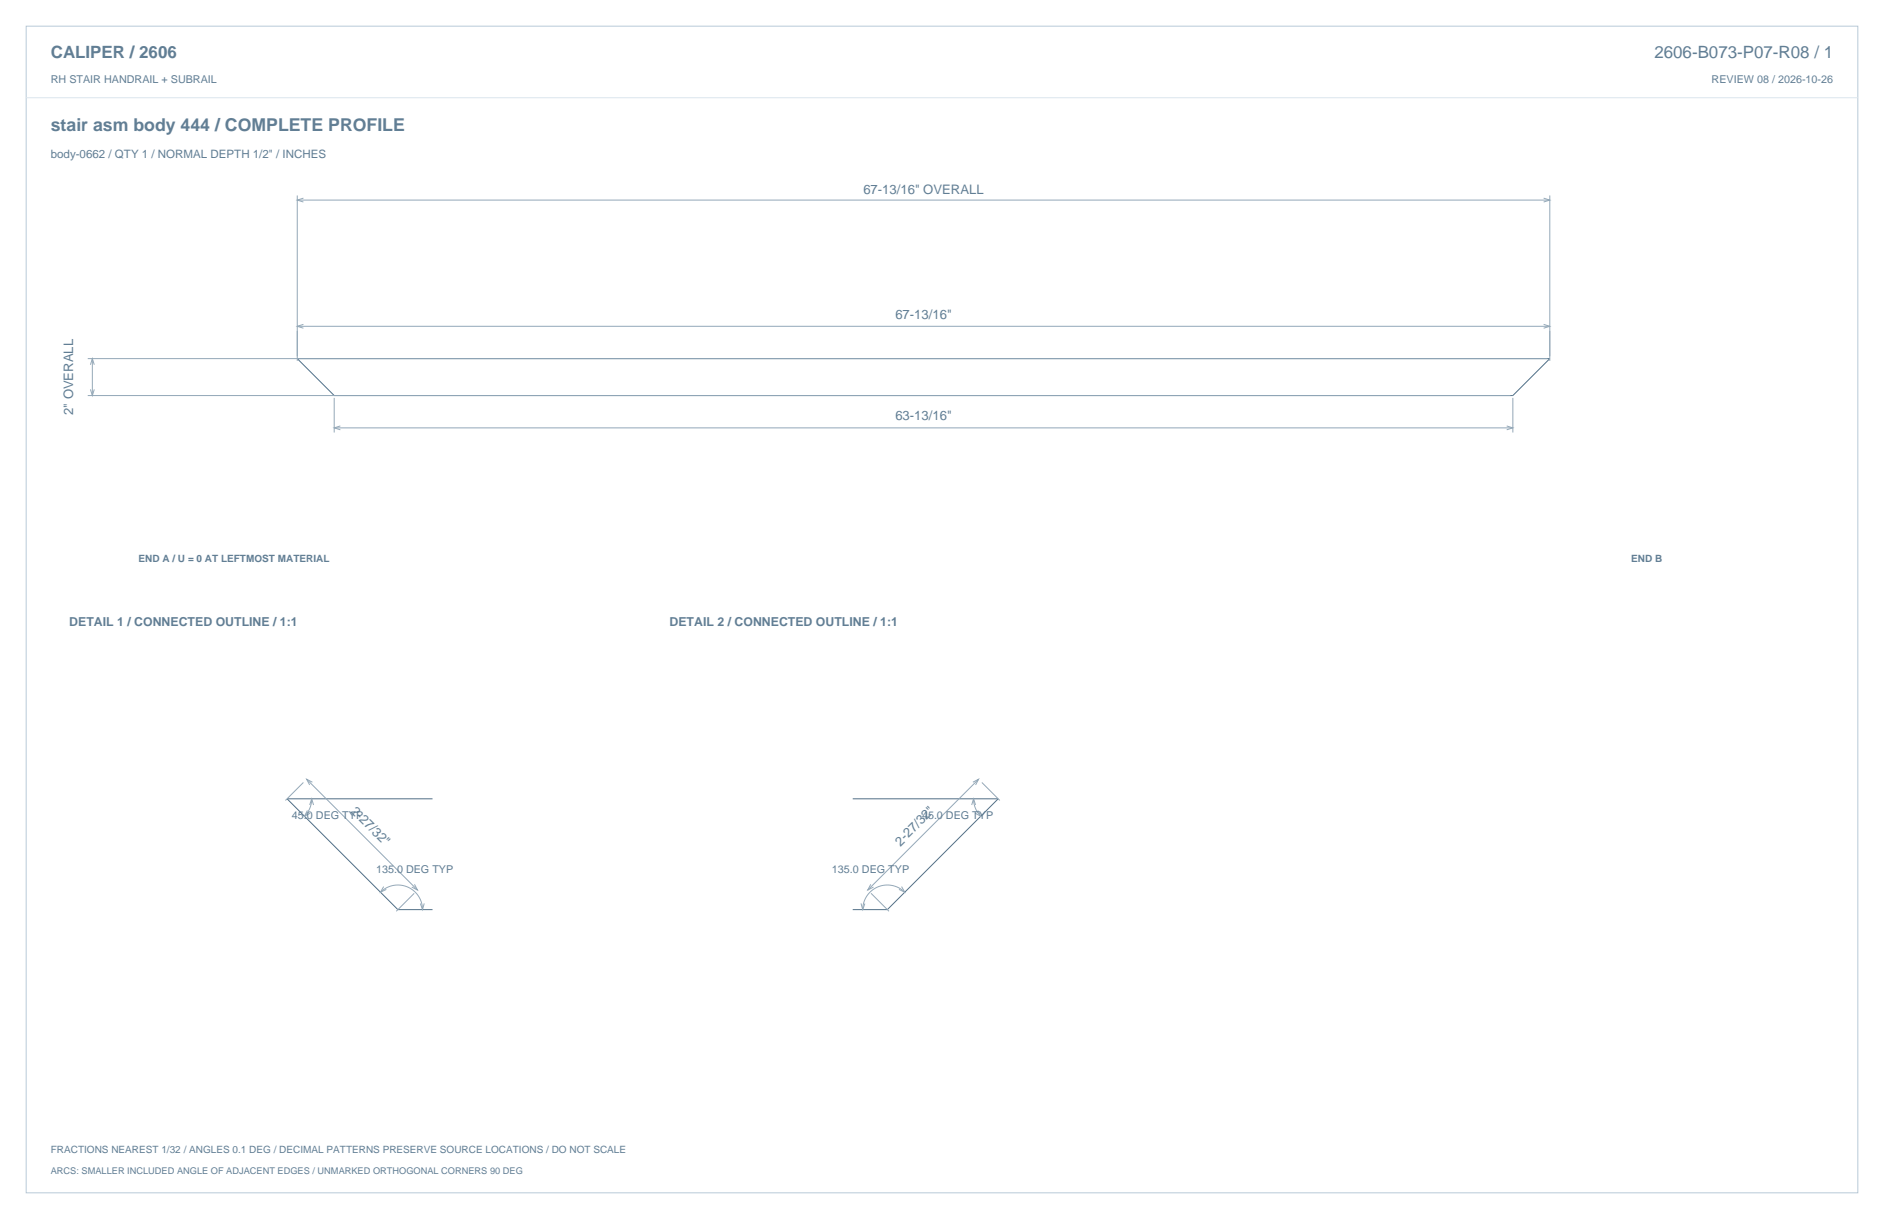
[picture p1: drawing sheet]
<svg xmlns="http://www.w3.org/2000/svg" width="864mm" height="559mm" viewBox="0 0 864 559" stroke-linecap="round" stroke-linejoin="round" font-family="sans-serif">
<defs><g id="words">
<text font-size="8.1" fill="#617e94" x="23" y="60">stair asm body 444 / COMPLETE PROFILE</text>
<g font-size="7.8" fill="#617e94">
<text x="23" y="27">CALIPER / 2606</text>
<text x="758" y="27">2606-B073-P07-R08 / 1</text>
</g>
<g font-size="6" fill="#617e94">
<text x="396" y="89">67-13/16&quot; OVERALL</text>
<text x="410" y="146">67-13/16&quot;</text>
<text x="34" y="190" transform="rotate(-90 34 190)">2&quot; OVERALL</text>
<text x="410" y="193">63-13/16&quot;</text>
<text x="161" y="372" transform="rotate(45 161 372)">2-27/32&quot;</text>
<text x="413" y="388" transform="rotate(-45 413 388)">2-27/32&quot;</text>
</g>
<g font-size="5.6" fill="#617e94">
<text x="32" y="287">DETAIL 1 / CONNECTED OUTLINE / 1:1</text>
<text x="307" y="287">DETAIL 2 / CONNECTED OUTLINE / 1:1</text>
</g>
<text font-size="5.3" fill="#617e94" x="23" y="72">body-0662 / QTY 1 / NORMAL DEPTH 1/2&quot; / INCHES</text>
<g font-size="4.9" fill="#617e94">
<text x="23" y="38">RH STAIR HANDRAIL + SUBRAIL</text>
<text x="785" y="38">REVIEW 08 / 2026-10-26</text>
<text x="134" y="376">45.0 DEG TYP</text>
<text x="423" y="376">45.0 DEG TYP</text>
<text x="172" y="400">135.0 DEG TYP</text>
<text x="381" y="400">135.0 DEG TYP</text>
</g>
<g font-size="4.6" fill="#617e94">
<text x="63" y="258">END A / U = 0 AT LEFTMOST MATERIAL</text>
<text x="748" y="258">END B</text>
<text x="23" y="528">FRACTIONS NEAREST 1/32 / ANGLES 0.1 DEG / DECIMAL PATTERNS PRESERVE SOURCE LOCATIONS / DO NOT SCALE</text>
</g>
<text font-size="4.2" fill="#617e94" x="23" y="538">ARCS: SMALLER INCLUDED ANGLE OF ADJACENT EDGES / UNMARKED ORTHOGONAL CORNERS 90 DEG</text>
</g></defs>
<path d="M12 12h840v535h-840z" fill="none" stroke="#b8cad8" stroke-width=".46"/>
<path d="M12 45h840" fill="none" stroke="#dbe5ed" stroke-width=".46"/>
<path d="M136 164h574l-17 17h-540zM198 366h-66l50 51h16M391 366h67l-51 51h-16" fill="none" stroke="#536f85" stroke-width=".46"/>
<g fill="none" stroke="#93a8b9" stroke-width=".46">
<path d="M136 90v75M136 92h574M139 91l-3 1 3 1M708 91l2 1-2 1M710 90v75M136 150h574M139 149l-3 1h3M708 149l2 1h-2M40 164h669M41 167l1-3 1 3M41 179l1 2 1-2M42 164v17"/>
<path d="M40 181h652M153 182v16M153 196h540M156 195l-3 1 3 1M691 195l2 1-2 1M693 182v16M139 359l-8 8M141 357l50 51M143 359l-2-2 1 3M446 359l3-2-2 3M449 357l-51 51M450 359l8 8"/>
<path d="M141 372l-1 2 2-1M142 369l1-3 1 3M143 366l-1 4-2 4M446 366l1 4 3 4M447 369l-1-3-1 3M448 372l2 2-3-1M174 409a11 11 0 0 1 13-2 11 11 0 0 1 7 10M176 406l-2 3 3-1M190 409l-8 9M190 405l1 3-2-1M194 414v3l-1-3M395 414v3l1-3"/>
<path d="M399 405l-1 3 2-1M399 409l9 9M413 406l2 3-3-1M415 409a11 11 0 0 0-13-2 11 11 0 0 0-7 10"/>
</g>
<use href="#words"/>
</svg>
